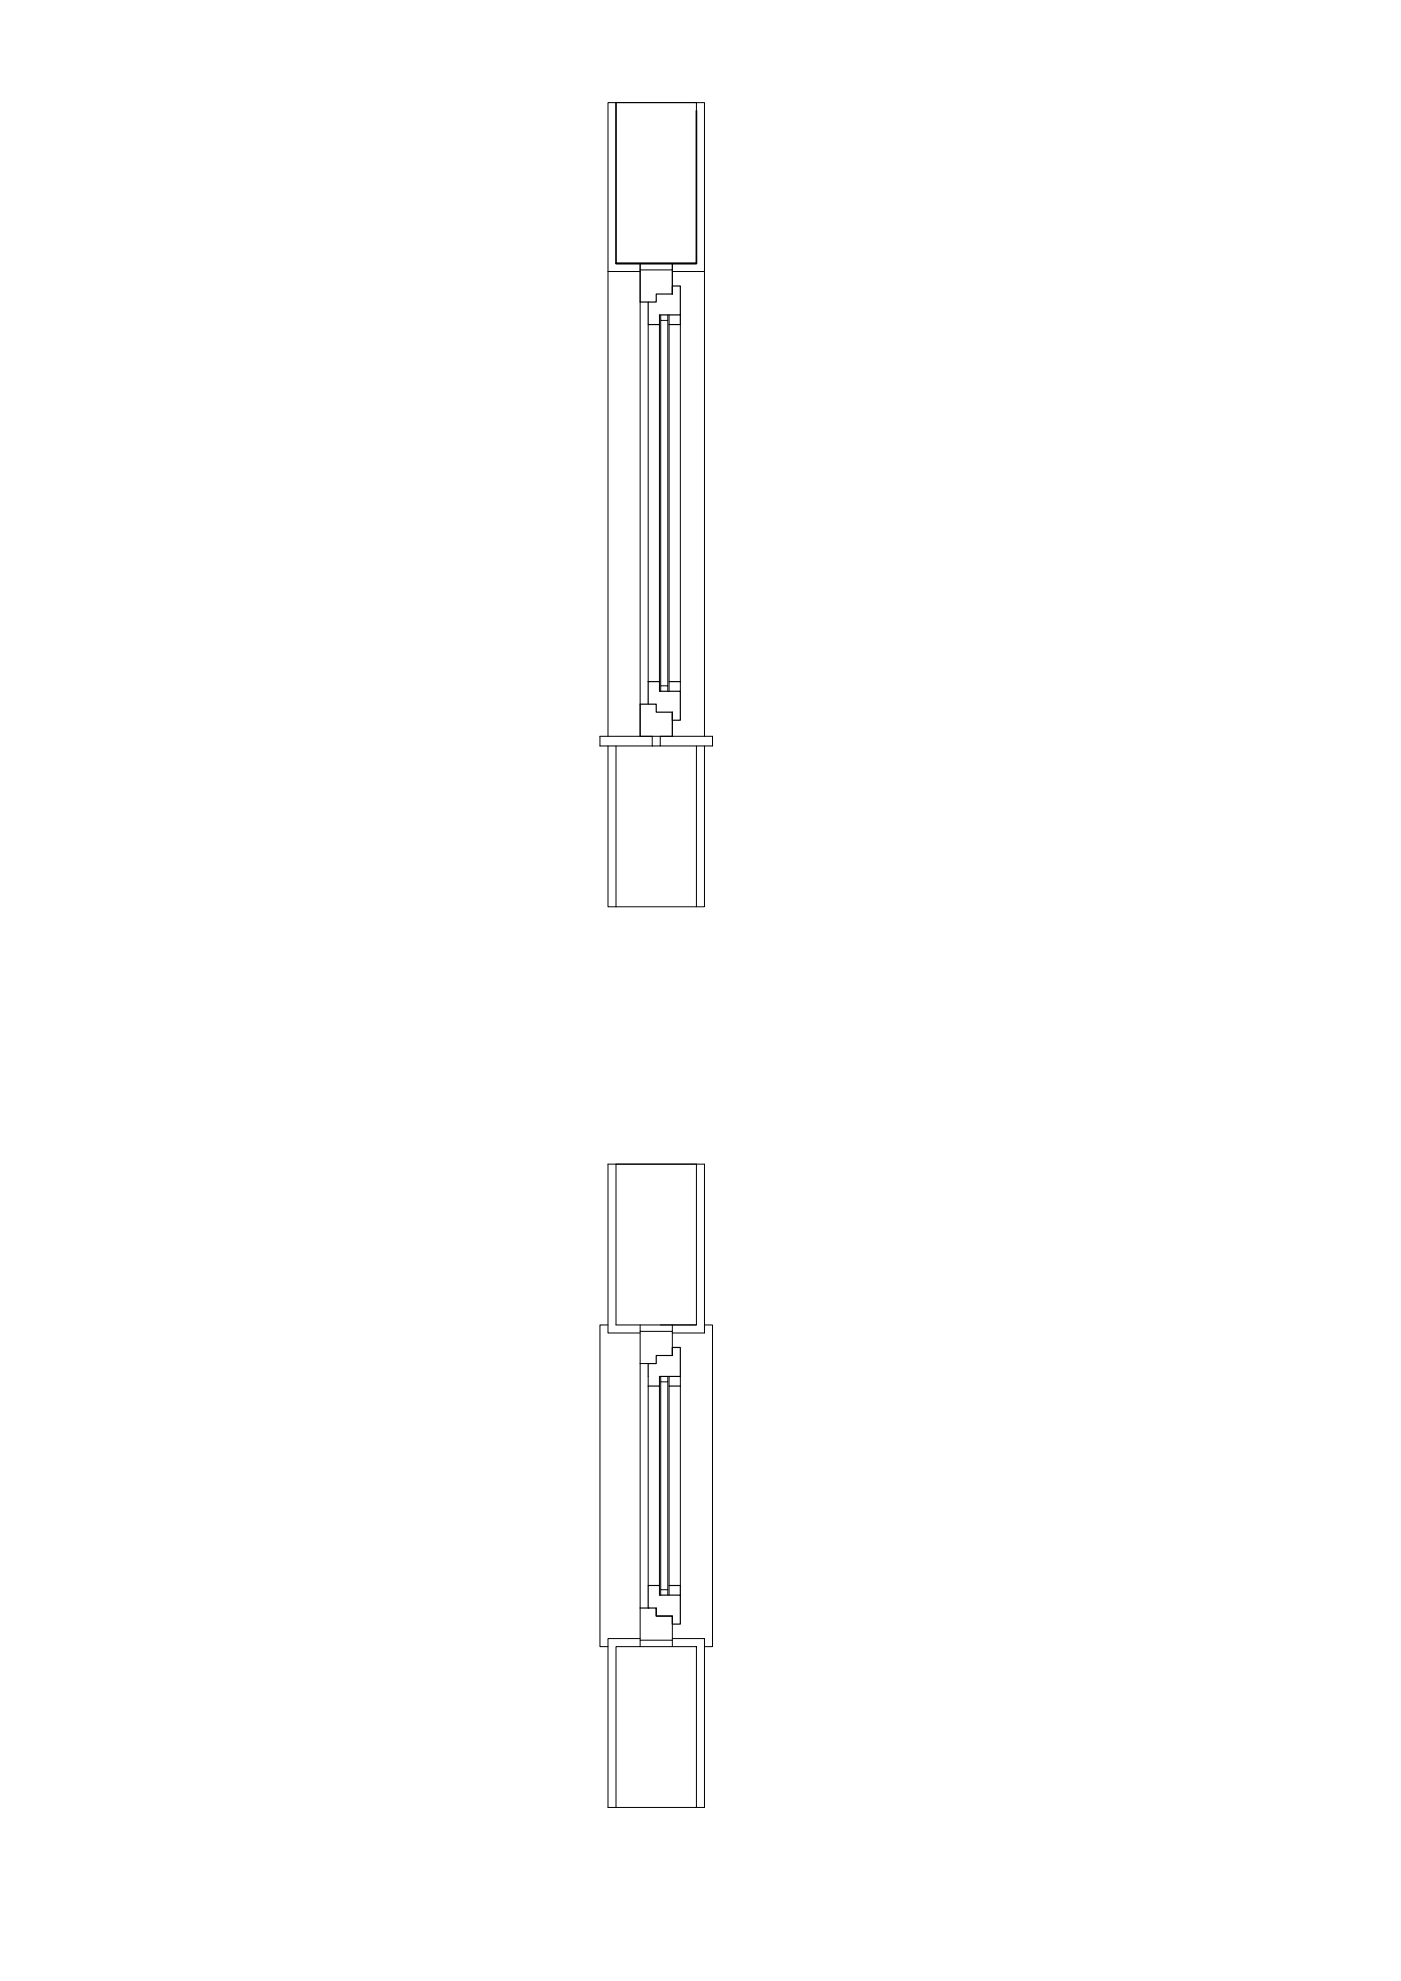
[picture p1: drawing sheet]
<svg xmlns="http://www.w3.org/2000/svg" width="420mm" height="594mm" viewBox="0 0 420 594" stroke-linecap="round" stroke-linejoin="round" font-family="sans-serif">
<!-- layer: 0 -->
<g fill="none" stroke="#000" stroke-width=".3">
<path d="M208.9 33.2v-2.4h2.4v190M208.9 30.8h-26.6v190M192 79v1.9h9.6v-1.9M192 79h9.6M192 79v141.8M201.6 79v9.2M182.3 81.4h9.7M194.4 97.3v107.1M197.8 94.4v112.9M198.1 94.4v1.7h2.2v-1.7M198.1 96.1v109.6M200.3 96.1v109.6"/>
<path d="M200.7 94.4v112.9M201.6 81.4h9.7M204 97.3v110M194.4 204.4h.1M198.1 207.3v-1.6h2.2v1.6M201.6 213.6v7.2M182.3 223.7v48.2h2.4M184.7 223.7v48.2M195.6 223.7h-15.7v-2.9h33.8v2.9h-15.7M195.6 220.8v2.9M198 220.8v2.9h-2.4M208.9 223.7v48.2h-24.2"/>
<path d="M211.3 223.7v48.2h-2.4M182.3 397.3h-2.4v96.5h2.4M192 399.8h-9.7v-50.7h26.6v48.2h-24.2v-48.2h26.6v50.7h-9.7M192 397.3v2h9.6v-2M192 399.3v92.6M198 397.3h10.9M201.6 399.3v7.2M211.3 397.3h2.4v96.5h-2.4M192 408.9h2.4M194.4 412.8v62.7M197.8 412.8v65.6M198.1 412.8v1.6h2.2v-1.6"/>
<path d="M198.1 414.4v64M200.3 414.4v64M200.7 412.8v65.6M204 412.8v62.7M198.1 476.7h2.2M184.7 493.8h24.2v48.2h-24.2zM192 493.8v-1.9h9.6v1.9M192 491.4h-9.7v50.6h2.4M194.4 482.2h.1M201.6 484.6v7.3M201.6 491.4h9.7v50.6h-2.4"/>
</g>
<path d="M184.7 30.8v48.2h24.2v-45.8M184.7 79h24.2" fill="none" stroke="#000" stroke-width=".5"/>
<g fill="none" stroke="#000" stroke-width=".35">
<path d="M192 90.6h4.8v-2.4h4.8v-2.4h2.4v8.6h-6.2M194.4 90.6v6.7h3.4M204 94.4v2.9h-3.3M197.8 207.3h6.2v8.7h-2.4v-2.4h-4.8v-2.4h-4.8M197.8 204.4h-3.4v6.8M200.7 204.4h3.3M194.4 412.8v-3.9h2.4v-2.4h4.8v-2.4h2.4v8.7h-6.2M194.4 415.7h3.4M200.7 415.7h3.3M197.8 478.4h6.2v8.7h-2.4v-2.5h-4.8v-2.4M197.8 475.5h-3.4v6.7M200.7 475.5h3.3v2.9"/>
<path d="M192 482.2h4.8v2.4h4.8"/>
</g>
</svg>
